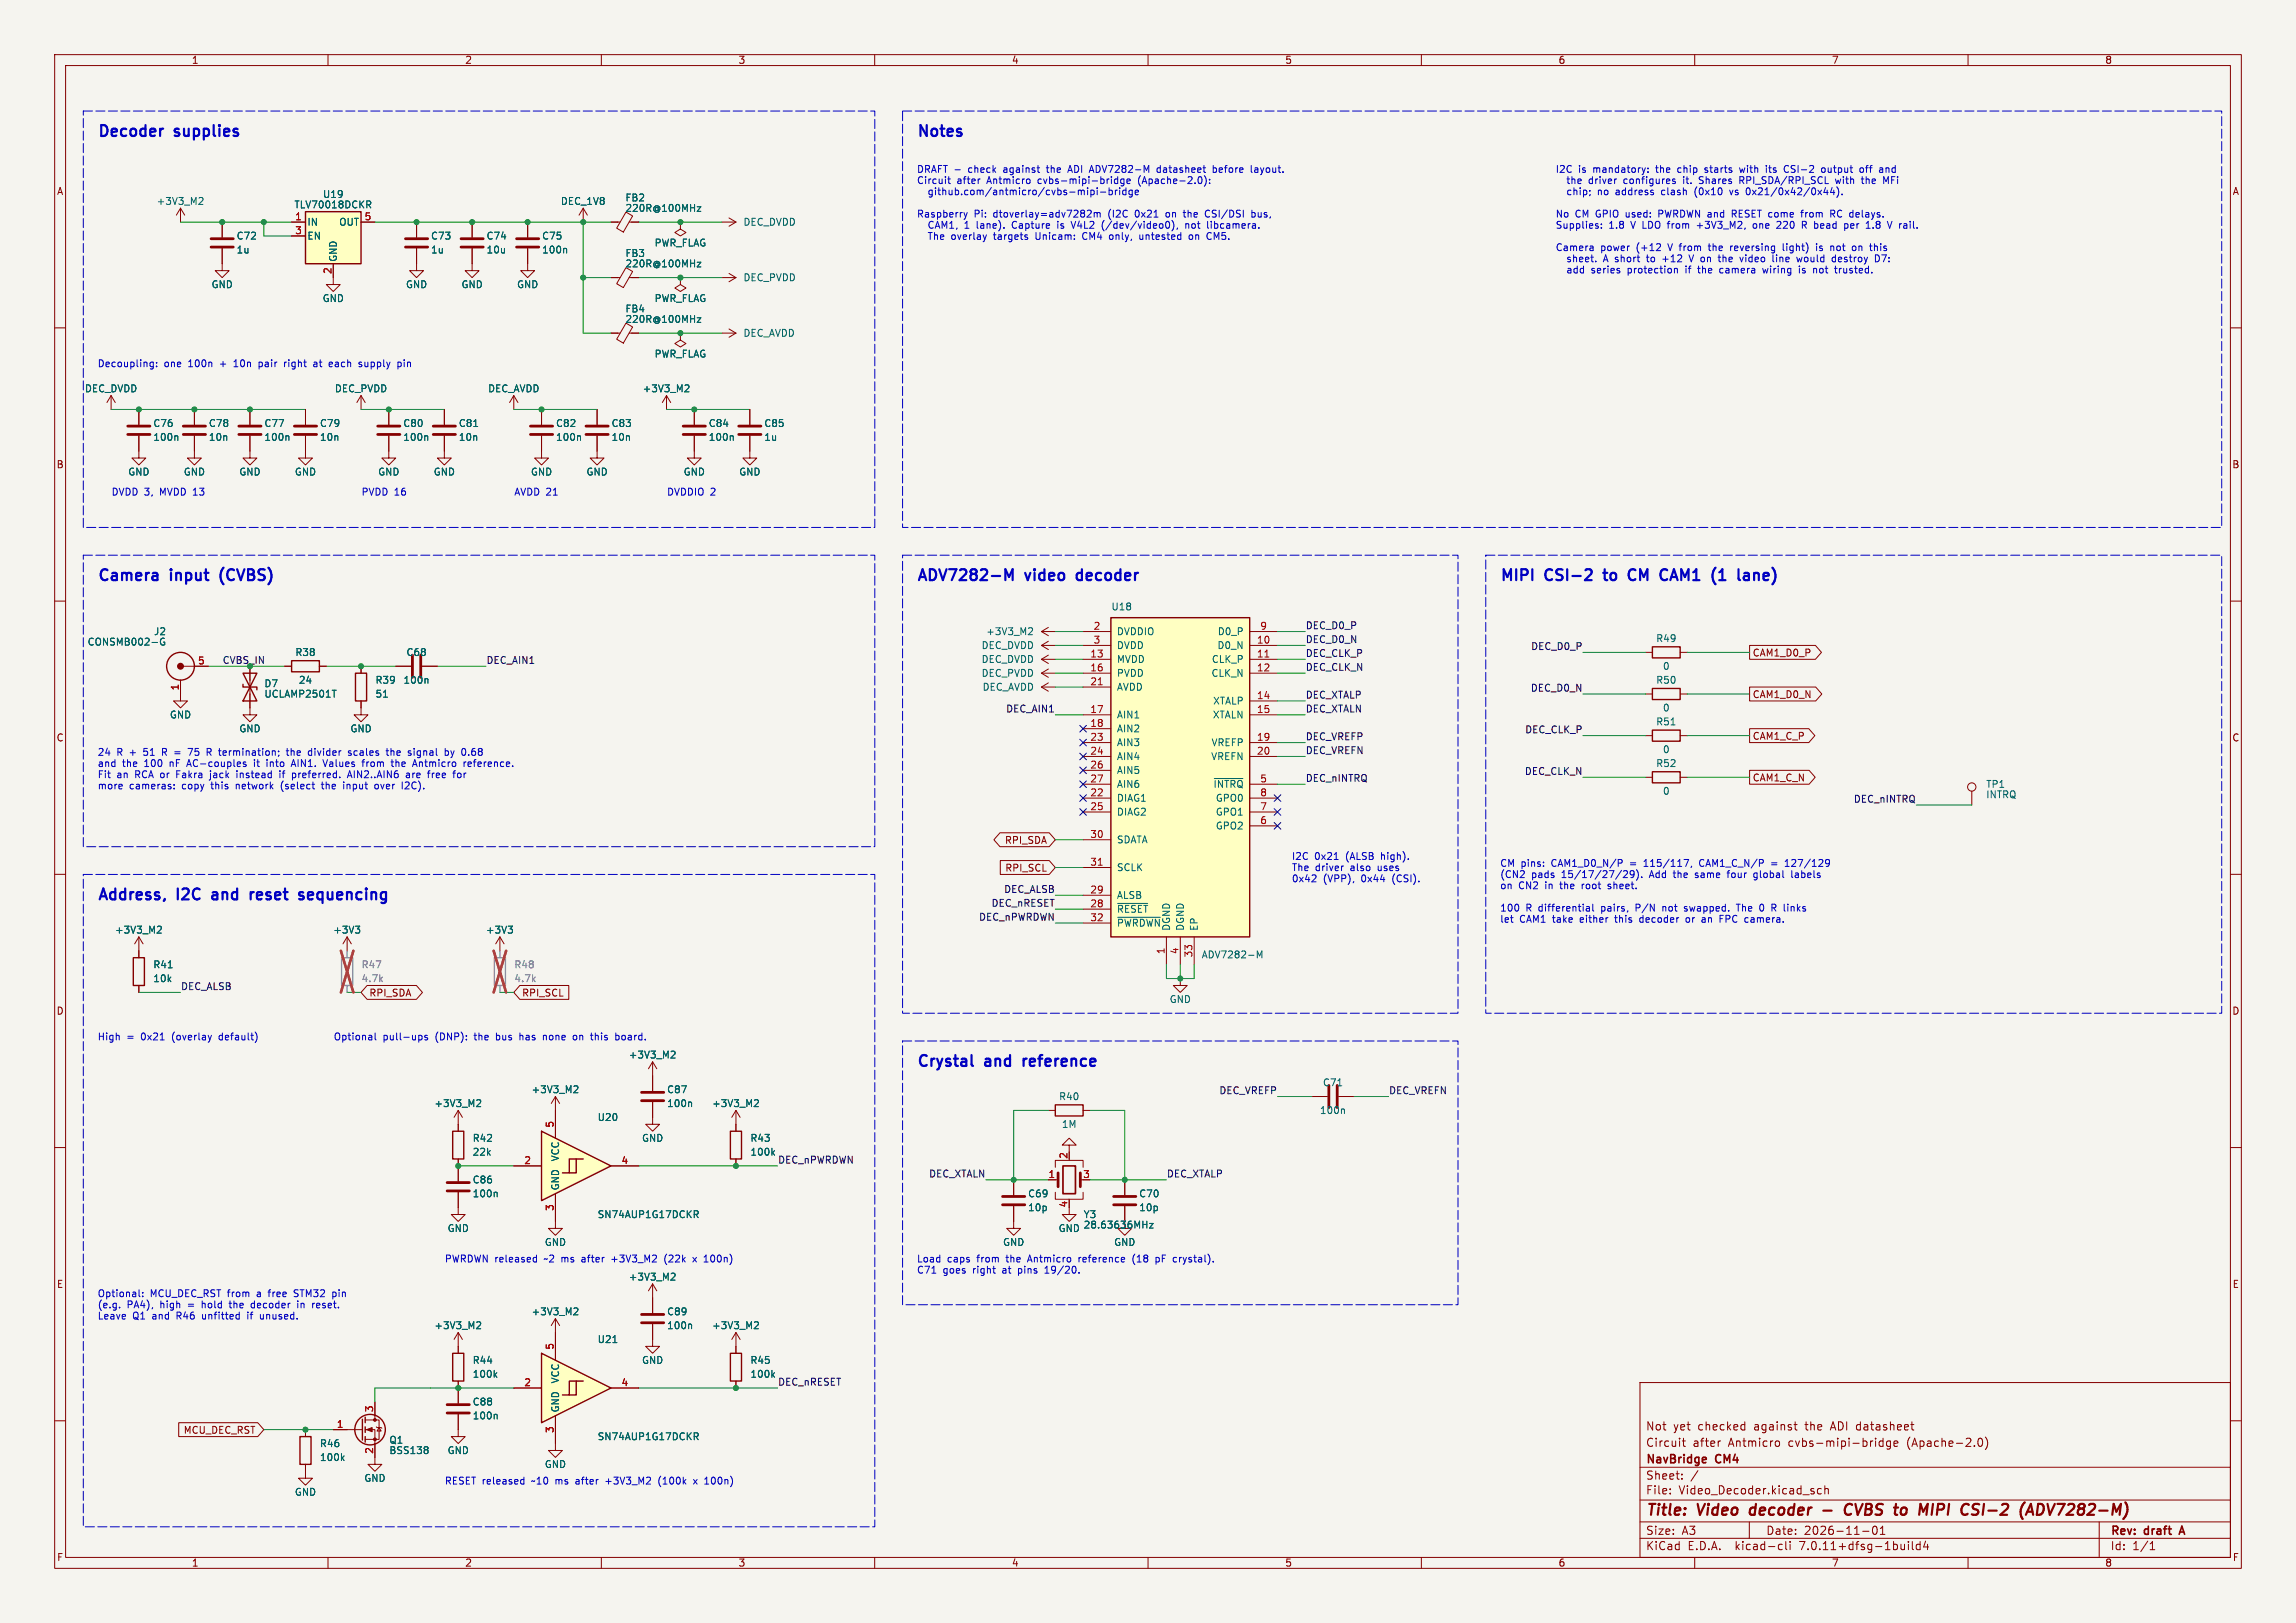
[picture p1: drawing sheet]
<svg xmlns="http://www.w3.org/2000/svg" width="420mm" height="297mm" viewBox="0 0 420 297" stroke-linecap="round" stroke-linejoin="round" font-family="sans-serif">
<defs><g id="words">
<g font-size="2.8" fill="#0000c2">
<text x="17.8" y="25.2">Decoder</text>
<text x="32.1" y="25.2">supplies</text>
<text x="167.6" y="25.2">Notes</text>
<text x="17.8" y="106.4">Camera</text>
<text x="31.3" y="106.4">input</text>
<text x="41.2" y="106.4">(CVBS)</text>
<text x="167.6" y="106.4">ADV7282-M</text>
<text x="187.8" y="106.4">video</text>
<text x="197.9" y="106.4">decoder</text>
<text x="274.3" y="106.4">MIPI</text>
<text x="282.8" y="106.4">CSI-2</text>
<text x="294.4" y="106.4">to</text>
<text x="299.7" y="106.4">CM</text>
<text x="306.3" y="106.4">CAM1</text>
<text x="316.5" y="106.4">(1</text>
<text x="322.1" y="106.4">lane)</text>
<text x="17.8" y="164.9">Address,</text>
<text x="32.6" y="164.9">I2C</text>
<text x="39.8" y="164.9">and</text>
<text x="47.5" y="164.9">reset</text>
<text x="57.3" y="164.9">sequencing</text>
<text x="167.6" y="195.3">Crystal</text>
<text x="180.3" y="195.3">and</text>
<text x="188.1" y="195.3">reference</text>
</g>
<g font-size="2.8" fill="#840000">
<text x="301" y="277.9">Title:</text>
<text x="310.6" y="277.9">Video</text>
<text x="321" y="277.9">decoder</text>
<text x="339.9" y="277.9">CVBS</text>
<text x="349.8" y="277.9">to</text>
<text x="355.1" y="277.9">MIPI</text>
<text x="363.6" y="277.9">CSI-2</text>
<text x="375.2" y="277.9">(ADV7282-M)</text>
</g>
<g font-size="2.1" fill="#840000">
<text x="301" y="262">Not</text>
<text x="306.1" y="262">yet</text>
<text x="310.7" y="262">checked</text>
<text x="321" y="262">against</text>
<text x="330.5" y="262">the</text>
<text x="335.3" y="262">ADI datasheet</text>
<text x="301" y="268.2">NavBridge</text>
<text x="301" y="265">Circuit</text>
<text x="309.6" y="265">after</text>
<text x="313.9" y="268.2">CM4</text>
<text x="316.2" y="265">Antmicro</text>
<text x="327.3" y="265">cvbs-mipi-bridge</text>
<text x="349.1" y="265">(Apache-2.0)</text>
<text x="301" y="273.7">File:</text>
<text x="301" y="271">Sheet:</text>
<text x="307.1" y="273.7">Video_Decoder.kicad_sch</text>
<text x="301" y="281.1">Size:</text>
<text x="307.6" y="281.1">A3</text>
<text x="323" y="281.1">Date:</text>
<text x="330" y="281.1">2026-11-01</text>
<text x="386" y="281.3">Rev:</text>
<text x="392.4" y="281.3">draft</text>
<text x="399.5" y="281.3">A</text>
<text x="301" y="283.9">KiCad</text>
<text x="308.7" y="283.9">E.D.A.</text>
<text x="317.6" y="283.9">kicad-cli</text>
<text x="329.5" y="283.9">7.0.11+dfsg-1build4</text>
<text x="386" y="283.9">Id:</text>
<text x="390.1" y="283.9">1/1</text>
</g>
<g font-size="1.8" fill="#840000">
<text x="35" y="11.9">1</text>
<text x="85" y="11.9">2</text>
<text x="135" y="11.9">3</text>
<text x="185" y="11.9">4</text>
<text x="235" y="11.9">5</text>
<text x="285" y="11.9">6</text>
<text x="335" y="11.9">7</text>
<text x="385" y="11.9">8</text>
<text x="10.3" y="35.9">A</text>
<text x="408.3" y="35.9">A</text>
<text x="10.3" y="85.9">B</text>
<text x="408.2" y="85.9">B</text>
<text x="320.5" y="120.3">CAM1_D0_P</text>
<text x="320.5" y="128">CAM1_D0_N</text>
<text x="10.3" y="135.9">C</text>
<text x="320.5" y="135.6">CAM1_C_P</text>
<text x="408.2" y="135.9">C</text>
<text x="320.5" y="143.2">CAM1_C_N</text>
<text x="183.7" y="154.6">RPI_SDA</text>
<text x="183.8" y="159.7">RPI_SCL</text>
<text x="10.3" y="185.9">D</text>
<text x="67.5" y="182.6">RPI_SDA</text>
<text x="95.4" y="182.6">RPI_SCL</text>
<text x="408.2" y="185.9">D</text>
<text x="10.3" y="235.9">E</text>
<text x="408.3" y="235.9">E</text>
<text x="33.5" y="262.6">MCU_DEC_RST</text>
<text x="10.3" y="285.9">F</text>
<text x="35" y="286.9">1</text>
<text x="85" y="286.9">2</text>
<text x="135" y="286.9">3</text>
<text x="185" y="286.9">4</text>
<text x="235" y="286.9">5</text>
<text x="285" y="286.9">6</text>
<text x="335" y="286.9">7</text>
<text x="385" y="286.9">8</text>
<text x="408.3" y="285.9">F</text>
</g>
<g font-size="1.8" fill="#0000c2">
<text x="167.6" y="32">DRAFT -</text>
<text x="167.6" y="34">Circuit</text>
<text x="175" y="34">after</text>
<text x="177.2" y="32">check</text>
<text x="180.7" y="34">Antmicro</text>
<text x="183.9" y="32">against</text>
<text x="190.1" y="34">cvbs-mipi-bridge</text>
<text x="192" y="32">the</text>
<text x="196.1" y="32">ADI ADV7282-M</text>
<text x="208.7" y="34">(Apache-2.0):</text>
<text x="212.7" y="32">datasheet</text>
<text x="223.1" y="32">before</text>
<text x="230.3" y="32">layout.</text>
<text x="284.5" y="32">I2C</text>
<text x="286.8" y="34">the</text>
<text x="288.7" y="32">is</text>
<text x="291" y="34">driver</text>
<text x="291.5" y="32">mandatory:</text>
<text x="297.5" y="34">configures</text>
<text x="303.2" y="32">the</text>
<text x="307.4" y="32">chip</text>
<text x="308.6" y="34">it.</text>
<text x="311.7" y="34">Shares</text>
<text x="312.5" y="32">starts</text>
<text x="319.1" y="32">with</text>
<text x="319.3" y="34">RPI_SDA/RPI_SCL</text>
<text x="324.1" y="32">its</text>
<text x="327.7" y="32">CSI-2</text>
<text x="334.7" y="32">output</text>
<text x="337.1" y="34">with</text>
<text x="341.9" y="32">off</text>
<text x="342.1" y="34">the</text>
<text x="345.7" y="32">and</text>
<text x="346.2" y="34">MFi</text>
<text x="167.6" y="40.1">Raspberry</text>
<text x="170" y="36">github.com/antmicro/cvbs-mipi-bridge</text>
<text x="178.2" y="40.1">Pi:</text>
<text x="181.8" y="40.1">dtoverlay=adv7282m</text>
<text x="203" y="40.1">(I2C</text>
<text x="208.1" y="40.1">0x21</text>
<text x="214" y="40.1">on</text>
<text x="217.4" y="40.1">the</text>
<text x="221.6" y="40.1">CSI/DSI</text>
<text x="230.2" y="40.1">bus,</text>
<text x="284.5" y="40.1">No</text>
<text x="286.8" y="36">chip;</text>
<text x="288.1" y="40.1">CM GPIO used:</text>
<text x="292.6" y="36">no</text>
<text x="296.1" y="36">address</text>
<text x="303.9" y="40.1">PWRDWN and</text>
<text x="304.6" y="36">clash</text>
<text x="310.9" y="36">(0x10</text>
<text x="317.5" y="36">vs</text>
<text x="317.7" y="40.1">RESET come</text>
<text x="320.7" y="36">0x21/0x42/0x44).</text>
<text x="330.8" y="40.1">from</text>
<text x="336.3" y="40.1">RC delays.</text>
<text x="170" y="42.2">CAM1,</text>
<text x="170" y="44.2">The</text>
<text x="174.4" y="44.2">overlay</text>
<text x="176.8" y="42.2">1</text>
<text x="179.2" y="42.2">lane).</text>
<text x="182.3" y="44.2">targets</text>
<text x="185.8" y="42.2">Capture</text>
<text x="190.1" y="44.2">Unicam:</text>
<text x="194.3" y="42.2">is</text>
<text x="197.1" y="42.2">V4L2</text>
<text x="198.9" y="44.2">CM4</text>
<text x="202.8" y="42.2">(/dev/video0),</text>
<text x="204" y="44.2">only,</text>
<text x="209.7" y="44.2">untested</text>
<text x="218.3" y="42.2">not</text>
<text x="219" y="44.2">on</text>
<text x="222.5" y="44.2">CM5.</text>
<text x="222.5" y="42.2">libcamera.</text>
<text x="284.5" y="42.2">Supplies:</text>
<text x="284.5" y="46.3">Camera</text>
<text x="292.8" y="46.3">power</text>
<text x="294.3" y="42.2">1.8</text>
<text x="298.5" y="42.2">V LDO from</text>
<text x="299.5" y="46.3">(+12</text>
<text x="305.5" y="46.3">V from</text>
<text x="311.1" y="42.2">+3V3_M2,</text>
<text x="313.3" y="46.3">the</text>
<text x="317.4" y="46.3">reversing</text>
<text x="321.6" y="42.2">one</text>
<text x="326.1" y="42.2">220</text>
<text x="327.2" y="46.3">light)</text>
<text x="330.9" y="42.2">R bead</text>
<text x="333.5" y="46.3">is</text>
<text x="336.3" y="46.3">not</text>
<text x="339.1" y="42.2">per</text>
<text x="340.5" y="46.3">on</text>
<text x="343.3" y="42.2">1.8</text>
<text x="344" y="46.3">this</text>
<text x="347.5" y="42.2">V rail.</text>
<text x="286.8" y="48.3">sheet.</text>
<text x="286.8" y="50.4">add</text>
<text x="291.4" y="50.4">series</text>
<text x="293.7" y="48.3">A short</text>
<text x="298.2" y="50.4">protection</text>
<text x="301.9" y="48.3">to</text>
<text x="305" y="48.3">+12</text>
<text x="309" y="50.4">if</text>
<text x="310.2" y="48.3">V on</text>
<text x="311.5" y="50.4">the</text>
<text x="315.7" y="50.4">camera</text>
<text x="315.9" y="48.3">the</text>
<text x="320" y="48.3">video</text>
<text x="323.8" y="50.4">wiring</text>
<text x="326.1" y="48.3">line</text>
<text x="330.6" y="50.4">is</text>
<text x="330.8" y="48.3">would</text>
<text x="333.4" y="50.4">not</text>
<text x="337.4" y="48.3">destroy</text>
<text x="337.6" y="50.4">trusted.</text>
<text x="345.5" y="48.3">D7:</text>
<text x="17.8" y="67.5">Decoupling:</text>
<text x="30" y="67.5">one</text>
<text x="34.6" y="67.5">100n</text>
<text x="40.5" y="67.5">+</text>
<text x="43.3" y="67.5">10n</text>
<text x="48" y="67.5">pair</text>
<text x="52.9" y="67.5">right</text>
<text x="58.5" y="67.5">at</text>
<text x="61.5" y="67.5">each</text>
<text x="67.1" y="67.5">supply</text>
<text x="74.4" y="67.5">pin</text>
<text x="20.3" y="91">DVDD 3,</text>
<text x="29.4" y="91">MVDD 13</text>
<text x="66" y="91">PVDD 16</text>
<text x="94" y="91">AVDD 21</text>
<text x="121.9" y="91">DVDDIO 2</text>
<text x="17.8" y="138.6">24</text>
<text x="17.8" y="140.7">and</text>
<text x="17.8" y="142.7">Fit</text>
<text x="21.4" y="138.6">R +</text>
<text x="21.4" y="142.7">an</text>
<text x="22.4" y="140.7">the</text>
<text x="24.8" y="142.7">RCA or</text>
<text x="26.5" y="140.7">100</text>
<text x="26.6" y="138.6">51</text>
<text x="30.1" y="138.6">R =</text>
<text x="31.3" y="140.7">nF</text>
<text x="32.7" y="142.7">Fakra</text>
<text x="34.7" y="140.7">AC-couples</text>
<text x="35.3" y="138.6">75</text>
<text x="38.9" y="138.6">R termination;</text>
<text x="39.1" y="142.7">jack</text>
<text x="44.2" y="142.7">instead</text>
<text x="47.2" y="140.7">it</text>
<text x="49.7" y="140.7">into</text>
<text x="54" y="138.6">the</text>
<text x="54.5" y="140.7">AIN1.</text>
<text x="54.7" y="142.7">preferred.</text>
<text x="58.1" y="138.6">divider</text>
<text x="60.5" y="140.7">Values</text>
<text x="65.1" y="142.7">AIN2..AIN6</text>
<text x="65.6" y="138.6">scales</text>
<text x="67.8" y="140.7">from</text>
<text x="72.8" y="138.6">the</text>
<text x="73.3" y="140.7">the</text>
<text x="76" y="142.7">are</text>
<text x="77" y="138.6">signal</text>
<text x="77.5" y="140.7">Antmicro</text>
<text x="80.2" y="142.7">free</text>
<text x="83.9" y="138.6">by</text>
<text x="85" y="142.7">for</text>
<text x="86.9" y="140.7">reference.</text>
<text x="87.2" y="138.6">0.68</text>
<text x="17.8" y="144.8">more</text>
<text x="23.7" y="144.8">cameras:</text>
<text x="33.4" y="144.8">copy</text>
<text x="39" y="144.8">this</text>
<text x="43.6" y="144.8">network</text>
<text x="52.1" y="144.8">(select</text>
<text x="59.8" y="144.8">the</text>
<text x="63.9" y="144.8">input</text>
<text x="69.8" y="144.8">over</text>
<text x="75" y="144.8">I2C).</text>
<text x="236.2" y="157.7">I2C</text>
<text x="236.2" y="159.7">The</text>
<text x="236.2" y="161.8">0x42</text>
<text x="240.5" y="157.7">0x21</text>
<text x="240.6" y="159.7">driver</text>
<text x="242" y="161.8">(VPP),</text>
<text x="246.3" y="157.7">(ALSB</text>
<text x="247.1" y="159.7">also</text>
<text x="249.1" y="161.8">0x44</text>
<text x="252.3" y="159.7">uses</text>
<text x="252.9" y="157.7">high).</text>
<text x="255" y="161.8">(CSI).</text>
<text x="274.3" y="159">CM pins:</text>
<text x="274.3" y="161">(CN2</text>
<text x="280.1" y="161">pads</text>
<text x="283.9" y="159">CAM1_D0_N/P</text>
<text x="285.8" y="161">15/17/27/29).</text>
<text x="298.5" y="159">=</text>
<text x="301.2" y="159">115/117,</text>
<text x="302.1" y="161">Add</text>
<text x="306.6" y="161">the</text>
<text x="310.8" y="161">same</text>
<text x="311.6" y="159">CAM1_C_N/P</text>
<text x="316.9" y="161">four</text>
<text x="321.9" y="161">global</text>
<text x="327.6" y="159">127/129</text>
<text x="329" y="161">labels</text>
<text x="274.3" y="163">on</text>
<text x="274.3" y="167.1">100</text>
<text x="277.8" y="163">CN2</text>
<text x="279.1" y="167.1">R differential</text>
<text x="282.8" y="163">in</text>
<text x="285.7" y="163">the</text>
<text x="289.8" y="163">root</text>
<text x="293.2" y="167.1">pairs,</text>
<text x="294.8" y="163">sheet.</text>
<text x="299.7" y="167.1">P/N</text>
<text x="304.8" y="167.1">not</text>
<text x="309" y="167.1">swapped.</text>
<text x="318.8" y="167.1">The</text>
<text x="323.2" y="167.1">0</text>
<text x="325.6" y="167.1">R links</text>
<text x="274.3" y="169.2">let</text>
<text x="278" y="169.2">CAM1</text>
<text x="284.2" y="169.2">take</text>
<text x="289.3" y="169.2">either</text>
<text x="295.9" y="169.2">this</text>
<text x="300.6" y="169.2">decoder</text>
<text x="309.3" y="169.2">or</text>
<text x="312.4" y="169.2">an</text>
<text x="315.9" y="169.2">FPC</text>
<text x="320.7" y="169.2">camera.</text>
<text x="17.8" y="190.7">High</text>
<text x="23.2" y="190.7">=</text>
<text x="25.9" y="190.7">0x21</text>
<text x="31.8" y="190.7">(overlay</text>
<text x="40.5" y="190.7">default)</text>
<text x="61" y="190.7">Optional</text>
<text x="70.1" y="190.7">pull-ups</text>
<text x="79.8" y="190.7">(DNP):</text>
<text x="87.1" y="190.7">the</text>
<text x="91.2" y="190.7">bus</text>
<text x="95.7" y="190.7">has</text>
<text x="100.2" y="190.7">none</text>
<text x="105.9" y="190.7">on</text>
<text x="109.4" y="190.7">this</text>
<text x="114.1" y="190.7">board.</text>
<text x="81.3" y="231.3">PWRDWN released</text>
<text x="99.7" y="231.3">~2</text>
<text x="103" y="231.3">ms</text>
<text x="106.9" y="231.3">after</text>
<text x="112.5" y="231.3">+3V3_M2</text>
<text x="122.4" y="231.3">(22k</text>
<text x="127.9" y="231.3">x</text>
<text x="130.1" y="231.3">100n)</text>
<text x="167.6" y="231.3">Load</text>
<text x="167.6" y="233.4">C71</text>
<text x="172.5" y="233.4">goes</text>
<text x="173.3" y="231.3">caps</text>
<text x="178.1" y="233.4">right</text>
<text x="178.9" y="231.3">from</text>
<text x="183.7" y="233.4">at</text>
<text x="184.4" y="231.3">the</text>
<text x="186.7" y="233.4">pins</text>
<text x="188.5" y="231.3">Antmicro</text>
<text x="191.8" y="233.4">19/20.</text>
<text x="198" y="231.3">reference</text>
<text x="208" y="231.3">(18</text>
<text x="212.5" y="231.3">pF</text>
<text x="215.9" y="231.3">crystal).</text>
<text x="17.8" y="237.7">Optional:</text>
<text x="17.8" y="239.7">(e.g.</text>
<text x="23.2" y="239.7">PA4),</text>
<text x="27.5" y="237.7">MCU_DEC_RST from</text>
<text x="29.4" y="239.7">high</text>
<text x="34.7" y="239.7">=</text>
<text x="37.4" y="239.7">hold</text>
<text x="42.7" y="239.7">the</text>
<text x="46.8" y="239.7">decoder</text>
<text x="47.3" y="237.7">a</text>
<text x="49.6" y="237.7">free</text>
<text x="54.5" y="237.7">STM32</text>
<text x="55.5" y="239.7">in</text>
<text x="58.4" y="239.7">reset.</text>
<text x="61.7" y="237.7">pin</text>
<text x="17.8" y="241.8">Leave</text>
<text x="24.3" y="241.8">Q1</text>
<text x="28" y="241.8">and</text>
<text x="32.6" y="241.8">R46</text>
<text x="37.5" y="241.8">unfitted</text>
<text x="45.9" y="241.8">if</text>
<text x="48.5" y="241.8">unused.</text>
<text x="81.3" y="272">RESET released</text>
<text x="97.4" y="272">~10</text>
<text x="101.9" y="272">ms</text>
<text x="105.8" y="272">after</text>
<text x="111.4" y="272">+3V3_M2</text>
<text x="121.3" y="272">(100k</text>
<text x="128" y="272">x</text>
<text x="130.2" y="272">100n)</text>
</g>
<g font-size="1.8" fill="#006464">
<text x="28.6" y="37.7">+3V3_M2</text>
<text x="53.8" y="38.3">TLV70018DCKR</text>
<text x="56.1" y="41.5">IN</text>
<text x="59" y="36.4">U19</text>
<text x="62" y="41.5">OUT</text>
<text x="102.5" y="37.7">DEC_1V8</text>
<text x="114.3" y="37.1">FB2</text>
<text x="114.3" y="39">220R@100MHz</text>
<text x="135.9" y="41.5">DEC_DVDD</text>
<text x="43.2" y="46.6">1u</text>
<text x="43.2" y="44">C72</text>
<text x="56.1" y="44">EN</text>
<text x="78.7" y="46.6">1u</text>
<text x="78.7" y="44">C73</text>
<text x="88.9" y="44">C74</text>
<text x="88.9" y="46.6">10u</text>
<text x="99.1" y="46.6">100n</text>
<text x="99.1" y="44">C75</text>
<text x="114.3" y="47.2">FB3</text>
<text x="119.6" y="45.3">PWR_FLAG</text>
<text x="38.6" y="52.9">GND</text>
<text x="61.8" y="48" transform="rotate(-90 61.8 48)">GND</text>
<text x="74.2" y="52.9">GND</text>
<text x="84.3" y="52.9">GND</text>
<text x="94.5" y="52.9">GND</text>
<text x="114.3" y="49.1">220R@100MHz</text>
<text x="135.9" y="51.7">DEC_PVDD</text>
<text x="58.9" y="55.5">GND</text>
<text x="114.3" y="57.4">FB4</text>
<text x="114.3" y="59.3">220R@100MHz</text>
<text x="119.6" y="55.5">PWR_FLAG</text>
<text x="119.6" y="65.6">PWR_FLAG</text>
<text x="135.9" y="61.8">DEC_AVDD</text>
<text x="15.4" y="72">DEC_DVDD</text>
<text x="61.2" y="72">DEC_PVDD</text>
<text x="89.2" y="72">DEC_AVDD</text>
<text x="117.5" y="72">+3V3_M2</text>
<text x="27.9" y="80.9">100n</text>
<text x="27.9" y="78.3">C76</text>
<text x="38.1" y="78.3">C78</text>
<text x="38.1" y="80.9">10n</text>
<text x="48.3" y="80.9">100n</text>
<text x="48.3" y="78.3">C77</text>
<text x="58.4" y="78.3">C79</text>
<text x="58.4" y="80.9">10n</text>
<text x="73.7" y="80.9">100n</text>
<text x="73.7" y="78.3">C80</text>
<text x="83.8" y="78.3">C81</text>
<text x="83.8" y="80.9">10n</text>
<text x="101.6" y="80.9">100n</text>
<text x="101.6" y="78.3">C82</text>
<text x="111.8" y="78.3">C83</text>
<text x="111.8" y="80.9">10n</text>
<text x="129.5" y="80.9">100n</text>
<text x="129.5" y="78.3">C84</text>
<text x="139.7" y="80.9">1u</text>
<text x="139.7" y="78.3">C85</text>
<text x="23.4" y="87.2">GND</text>
<text x="33.5" y="87.2">GND</text>
<text x="43.7" y="87.2">GND</text>
<text x="53.8" y="87.2">GND</text>
<text x="69.1" y="87.2">GND</text>
<text x="79.2" y="87.2">GND</text>
<text x="97" y="87.2">GND</text>
<text x="107.2" y="87.2">GND</text>
<text x="125" y="87.2">GND</text>
<text x="135.1" y="87.2">GND</text>
<text x="203.2" y="111.9">U18</text>
<text x="15.9" y="118.3">CONSMB002-G</text>
<text x="28.1" y="116.4">J2</text>
<text x="179.5" y="119">DEC_DVDD</text>
<text x="180.3" y="116.4">+3V3_M2</text>
<text x="204.2" y="116.4">DVDDIO</text>
<text x="204.2" y="119">DVDD</text>
<text x="222.6" y="119">D0_N</text>
<text x="222.7" y="116.4">D0_P</text>
<text x="302.9" y="117.7">R49</text>
<text x="48.3" y="126">D7</text>
<text x="53.9" y="120.2">R38</text>
<text x="54.6" y="125.3">24</text>
<text x="68.6" y="125.3">R39</text>
<text x="73.7" y="125.3">100n</text>
<text x="74.3" y="120.2">C68</text>
<text x="179.5" y="124.1">DEC_PVDD</text>
<text x="179.5" y="121.5">DEC_DVDD</text>
<text x="204.2" y="121.5">MVDD</text>
<text x="204.2" y="124.1">PVDD</text>
<text x="221.5" y="124.1">CLK_N</text>
<text x="221.6" y="121.5">CLK_P</text>
<text x="302.9" y="125.3">R50</text>
<text x="304.1" y="122.8">0</text>
<text x="31" y="131.7">GND</text>
<text x="48.3" y="127.9">UCLAMP2501T</text>
<text x="68.6" y="127.9">51</text>
<text x="179.6" y="126.6">DEC_AVDD</text>
<text x="204.2" y="131.7">AIN1</text>
<text x="204.2" y="126.6">AVDD</text>
<text x="221.8" y="131.7">XTALN</text>
<text x="221.8" y="129.1">XTALP</text>
<text x="304.1" y="130.4">0</text>
<text x="43.7" y="134.2">GND</text>
<text x="64" y="134.2">GND</text>
<text x="204.2" y="134.2">AIN2</text>
<text x="204.2" y="136.8">AIN3</text>
<text x="221.5" y="136.8">VREFP</text>
<text x="302.9" y="132.9">R51</text>
<text x="204.2" y="139.3">AIN4</text>
<text x="204.2" y="141.8">AIN5</text>
<text x="221.5" y="139.3">VREFN</text>
<text x="302.9" y="140.6">R52</text>
<text x="304.1" y="138">0</text>
<text x="204.2" y="146.9">DIAG1</text>
<text x="204.2" y="149.5">DIAG2</text>
<text x="204.2" y="144.4">AIN6</text>
<text x="221.9" y="144.4">~{INTRQ}</text>
<text x="222.3" y="149.5">GPO1</text>
<text x="222.3" y="146.9">GPO0</text>
<text x="304.1" y="145.6">0</text>
<text x="363.2" y="144.4">TP1</text>
<text x="363.2" y="146.3">INTRQ</text>
<text x="204.2" y="154.5">SDATA</text>
<text x="222.3" y="152">GPO2</text>
<text x="204.2" y="159.6">SCLK</text>
<text x="204.2" y="167.2">~{RESET}</text>
<text x="204.2" y="164.7">ALSB</text>
<text x="20.9" y="171">+3V3_M2</text>
<text x="60.9" y="171">+3V3</text>
<text x="88.8" y="171">+3V3</text>
<text x="204.2" y="169.8">~{PWRDWN}</text>
<text x="214.2" y="170.4" transform="rotate(-90 214.2 170.4)">DGND</text>
<text x="216.8" y="170.4" transform="rotate(-90 216.8 170.4)">DGND</text>
<text x="219.3" y="170.4" transform="rotate(-90 219.3 170.4)">EP</text>
<text x="27.9" y="179.9">10k</text>
<text x="27.9" y="177.4">R41</text>
<text x="219.7" y="175.6">ADV7282-M</text>
<text x="213.9" y="183.7">GND</text>
<text x="114.9" y="193.9">+3V3_M2</text>
<text x="79.4" y="202.8">+3V3_M2</text>
<text x="97.1" y="200.3">+3V3_M2</text>
<text x="121.9" y="202.8">100n</text>
<text x="121.9" y="200.3">C87</text>
<text x="130.2" y="202.8">+3V3_M2</text>
<text x="193.6" y="201.5">R40</text>
<text x="241.9" y="199">C71</text>
<text x="86.4" y="209.1">R42</text>
<text x="109.2" y="205.3">U20</text>
<text x="117.3" y="209.1">GND</text>
<text x="137.2" y="209.1">R43</text>
<text x="194.1" y="206.6">1M</text>
<text x="241.3" y="204.1">100n</text>
<text x="86.4" y="211.7">22k</text>
<text x="102.5" y="212.6" transform="rotate(-90 102.5 212.6)">VCC</text>
<text x="137.2" y="211.7">100k</text>
<text x="86.4" y="219.3">100n</text>
<text x="86.4" y="216.8">C86</text>
<text x="102.5" y="217.9" transform="rotate(-90 102.5 217.9)">GND</text>
<text x="188" y="219.3">C69</text>
<text x="188" y="221.8">10p</text>
<text x="208.3" y="219.3">C70</text>
<text x="208.3" y="221.8">10p</text>
<text x="81.8" y="225.7">GND</text>
<text x="109.2" y="223.1">SN74AUP1G17DCKR</text>
<text x="193.5" y="225.7">GND</text>
<text x="198.1" y="223.1">Y3</text>
<text x="198.1" y="225">28.63636MHz</text>
<text x="99.6" y="228.2">GND</text>
<text x="183.4" y="228.2">GND</text>
<text x="203.7" y="228.2">GND</text>
<text x="114.9" y="234.5">+3V3_M2</text>
<text x="79.4" y="243.4">+3V3_M2</text>
<text x="97.1" y="240.9">+3V3_M2</text>
<text x="109.2" y="246">U21</text>
<text x="121.9" y="243.4">100n</text>
<text x="121.9" y="240.9">C89</text>
<text x="130.2" y="243.4">+3V3_M2</text>
<text x="86.4" y="249.8">R44</text>
<text x="117.3" y="249.8">GND</text>
<text x="137.2" y="249.8">R45</text>
<text x="86.4" y="252.3">100k</text>
<text x="86.4" y="257.4">C88</text>
<text x="102.5" y="253.3" transform="rotate(-90 102.5 253.3)">VCC</text>
<text x="137.2" y="252.3">100k</text>
<text x="86.4" y="259.9">100n</text>
<text x="102.5" y="258.6" transform="rotate(-90 102.5 258.6)">GND</text>
<text x="109.2" y="263.8">SN74AUP1G17DCKR</text>
<text x="58.4" y="265">R46</text>
<text x="58.4" y="267.6">100k</text>
<text x="71.1" y="266.3">BSS138</text>
<text x="71.1" y="264.4">Q1</text>
<text x="81.8" y="266.3">GND</text>
<text x="99.6" y="268.8">GND</text>
<text x="53.8" y="273.9">GND</text>
<text x="66.5" y="271.4">GND</text>
</g>
<g font-size="1.8" fill="#a90000">
<text x="53.9" y="40.4">1</text>
<text x="66.6" y="40.4">5</text>
<text x="53.9" y="42.9">3</text>
<text x="60.7" y="50.2" transform="rotate(-90 60.7 50.2)">2</text>
<text x="200" y="115.3">2</text>
<text x="200" y="117.9">3</text>
<text x="229.8" y="117.9">10</text>
<text x="230.4" y="115.3">9</text>
<text x="36.1" y="121.7">5</text>
<text x="199.3" y="120.4">13</text>
<text x="199.3" y="122.9">16</text>
<text x="199.3" y="125.5">21</text>
<text x="229.8" y="120.4">11</text>
<text x="229.8" y="122.9">12</text>
<text x="32.8" y="126.4" transform="rotate(-90 32.8 126.4)">1</text>
<text x="199.3" y="130.6">17</text>
<text x="229.8" y="128">14</text>
<text x="229.8" y="130.6">15</text>
<text x="199.3" y="133.1">18</text>
<text x="199.3" y="135.6">23</text>
<text x="229.8" y="135.6">19</text>
<text x="199.3" y="138.2">24</text>
<text x="199.3" y="140.7">26</text>
<text x="199.3" y="143.3">27</text>
<text x="229.8" y="138.2">20</text>
<text x="230.4" y="143.3">5</text>
<text x="199.3" y="145.8">22</text>
<text x="199.3" y="148.3">25</text>
<text x="230.4" y="148.3">7</text>
<text x="230.4" y="145.8">8</text>
<text x="199.3" y="153.4">30</text>
<text x="230.4" y="150.9">6</text>
<text x="199.3" y="158.5">31</text>
<text x="199.3" y="166.1">28</text>
<text x="199.3" y="163.6">29</text>
<text x="199.3" y="168.7">32</text>
<text x="213.1" y="174.7" transform="rotate(-90 213.1 174.7)">1</text>
<text x="215.6" y="174.7" transform="rotate(-90 215.6 174.7)">4</text>
<text x="218.2" y="175.3" transform="rotate(-90 218.2 175.3)">33</text>
<text x="101.3" y="206.4" transform="rotate(-90 101.3 206.4)">5</text>
<text x="95.8" y="213.1">2</text>
<text x="113.6" y="213.1">4</text>
<text x="191.7" y="215.6">1</text>
<text x="195.3" y="212.2" transform="rotate(-90 195.3 212.2)">2</text>
<text x="198" y="215.6">3</text>
<text x="101.3" y="221.7" transform="rotate(-90 101.3 221.7)">3</text>
<text x="195.3" y="221.1" transform="rotate(-90 195.3 221.1)">4</text>
<text x="101.3" y="247.1" transform="rotate(-90 101.3 247.1)">5</text>
<text x="95.8" y="253.7">2</text>
<text x="113.6" y="253.7">4</text>
<text x="61.5" y="261.4">1</text>
<text x="68.3" y="258.5" transform="rotate(-90 68.3 258.5)">3</text>
<text x="101.3" y="262.3" transform="rotate(-90 101.3 262.3)">3</text>
<text x="68.3" y="266.1" transform="rotate(-90 68.3 266.1)">2</text>
</g>
<g font-size="1.8" fill="#0f0f0f">
<text x="238.8" y="117.8">DEC_D0_N</text>
<text x="238.8" y="115.2">DEC_D0_P</text>
<text x="280" y="119">DEC_D0_P</text>
<text x="88.9" y="121.6">DEC_AIN1</text>
<text x="238.8" y="122.8">DEC_CLK_N</text>
<text x="238.8" y="120.3">DEC_CLK_P</text>
<text x="183.9" y="130.5">DEC_AIN1</text>
<text x="238.8" y="130.5">DEC_XTALN</text>
<text x="238.8" y="127.9">DEC_XTALP</text>
<text x="279.9" y="126.7">DEC_D0_N</text>
<text x="238.8" y="135.5">DEC_VREFP</text>
<text x="278.9" y="134.3">DEC_CLK_P</text>
<text x="238.8" y="143.2">DEC_nINTRQ</text>
<text x="238.8" y="138.1">DEC_VREFN</text>
<text x="278.8" y="141.9">DEC_CLK_N</text>
<text x="339" y="147">DEC_nINTRQ</text>
<text x="181.3" y="166">DEC_nRESET</text>
<text x="183.6" y="163.5">DEC_ALSB</text>
<text x="179" y="168.6">DEC_nPWRDWN</text>
<text x="33" y="181.3">DEC_ALSB</text>
<text x="223" y="200.3">DEC_VREFP</text>
<text x="254" y="200.3">DEC_VREFN</text>
<text x="142.2" y="213">DEC_nPWRDWN</text>
<text x="169.9" y="215.6">DEC_XTALN</text>
<text x="213.4" y="215.6">DEC_XTALP</text>
<text x="142.2" y="253.7">DEC_nRESET</text>
</g>
<text font-size="1.8" fill="#009600" x="40.6" y="121.6">CVBS_IN</text>
<g font-size="1.8" fill="#939391">
<text x="66" y="179.9">4.7k</text>
<text x="66" y="177.4">R47</text>
<text x="94" y="179.9">4.7k</text>
<text x="94" y="177.4">R48</text>
</g>
</g></defs>
<path d="M0 0h420v297h-420z" fill="#f5f4ef" stroke="#f5f4ef" stroke-width=".18"/>
<g fill="none" stroke="#840000" stroke-width=".18">
<path d="M10 10h400v277h-400zM12 12h396v273h-396zM60 10v2M110 10v2M160 10v2M210 10v2M260 10v2M310 10v2M360 10v2M10 60h2M40.6 45.5v4h1.3l-1.3 1.3-1.2-1.3h1.2M40.6 40.6v2.8"/>
<path d="M408 60h2M25.4 79.8v4h1.3l-1.3 1.3-1.3-1.3h1.3M25.4 74.9v2.8M45.7 79.8v4h1.3l-1.3 1.3-1.3-1.3h1.3M45.7 74.9v2.8M55.9 79.8v4h1.2l-1.2 1.3-1.3-1.3h1.3M55.9 74.9v2.8M66 72.4l-.7 1.3M66 72.4v2.5M66 72.4l.8 1.3M109.2 79.8v4h1.3l-1.3 1.3-1.3-1.3h1.3M109.2 74.9v2.8"/>
<path d="M121.9 72.4l-.7 1.3M121.9 72.4v2.5M121.9 72.4l.8 1.3M10 110h2M408 110h2M10 160h2M408 160h2M10 210h2M83.8 218.2v4h1.3l-1.3 1.3-1.3-1.3h1.3M83.8 203.2v3.8M83.8 212.1v4.1M83.8 203.2l-.7 1.3"/>
<path d="M83.8 203.2l.8 1.3M134.6 203.2v3.8M134.6 212.1v1.3M134.6 203.2l-.7 1.3M134.6 203.2l.8 1.3M408 210h2M101.6 223.5v1.3h1.3l-1.3 1.3-1.3-1.3h1.3M119.4 234.9l-.8 1.3M119.4 234.9v5.4M119.4 234.9l.7 1.3M10 260h2M83.8 243.8l-.7 1.3"/>
<path d="M83.8 243.8v3.8M83.8 252.7v1.3M83.8 243.8l.8 1.3M101.6 241.3l-.8 1.3M101.6 241.3v2.5M101.6 241.3l.8 1.3M119.4 242.3v4.1h1.2l-1.2 1.2-1.3-1.2h1.3M134.6 243.8v3.8M134.6 252.7v1.3M134.6 243.8l-.7 1.3M134.6 243.8l.8 1.3M300 253h108v32h-108z"/>
<path d="M408 260h2M300 278.5h108M300 274.5h108M300 268.5h108M305.5 273.2v.2M305.5 272.5v.1M307.7 270.5v.2M307.7 269.8v.1M307.7 263.7h.6M307.9 263.2v1.3l.4 .2M310.6 269.1l-1.3 1.9M314.7 263.7l-.3 .1"/>
<path d="M319 260.7l.2 .1M319.2 260.2v1.5M319.2 261.6l-.2 .1M320 278.5v3M325 263.7l.4 .1 .1 .2-.1 .5-.4 .2M328.2 260.7h.5M328.4 261.6l.3 .1M333.2 272.5l-.5-.1-.3 .3v.4l.2 .2h.6M333.8 272.5l.2-.1 .4 .1v.9M333.8 271.9v1.5M342.7 279.4l.2-.1a.8 .8 0 0 1 .5 .7 .8 .8 0 0 1-.5 .8 1 1 0 0 1-.2-1.4zM343.9 279.7l.5-.4v1.5"/>
<path d="M344.4 263.8l-.4-.1-.3 .3v.4l.2 .2h.5M344.4 263.2v1.5M345.8 263.8l-.4-.1-.3 .3v.4l.1 .2h.6M345.8 263.7v1.2l-.3 .3-.3-.1M346.4 264.2l.8-.2-.1-.2-.4-.1-.3 .2 .1 .7h.6M349.5 260.7h.6M349.9 261.7h.2M362 263.3l.2-.1a.8 .8 0 0 1 .5 .7 .8 .8 0 0 1-.5 .8 1 1 0 0 1-.2-1.4zM363.2 263a1.72 1.72 0 0 1 0 2.3M384 278.5v6.5M60 285v2M110 285v2"/>
<path d="M160 285v2M210 285v2M260 285v2M300 281.5h108M310 285v2M325.6 282.6l.4 .1M326 283.5l-.4 .1M326.7 282.1v1.3l.2 .2M327.4 282.1v.1M327.4 282.6v1M340.7 280.2h1.2M343.9 280.8h.9"/>
<path d="M349.1 282.1v.1M349.1 282.6v1M349.8 282.1v1.3l.2 .2M351.2 282.7l-.4-.1-.3 .3v.4l.2 .2h.5M351.2 282.1v1.5M352.2 282l-.3 1.1h.9M352.6 282.6v1M360 285v2M393.3 283.6h.9M393.3 282.5l.4-.4v1.5"/>
</g>
<path d="M312 266.8l.1 .2-.7 .2M399.1 279.3l-.5 1.5M398.8 280.4h.7" fill="none" stroke="#840000" stroke-width=".3"/>
<path d="M320.2 276.1l-.1 .7 .3 .4M333.5 276.4h1.5M338.8 275.4a.88 .88 0 0 0-1 0 .88 .88 0 0 0-.4 .9 .69 .69 0 0 0 .4 .8 .69 .69 0 0 0 .8-.1M348.7 276.1v.7M353.6 275.2l-.3 2M354.5 275.2l-.2 2M362.9 275.2l-.2 2M371.5 275.2l.4 2M372.8 275.2h.5a1.08 1.08 0 0 1 .6 1.1 1.08 1.08 0 0 1-.9 .9h-.4z" fill="none" stroke="#840000" stroke-width=".4"/>
<g fill="none" stroke="#006464" stroke-width=".18">
<path d="M32.3 79.7l.2 .2v.7M52.7 79.7l.1 .2v.7M125.5 70.4l.4 .1 .1 .3-.8 .9h.8M87.4 201.2l.4 .1 .1 .3-.8 .9h.8M90.8 218.2l.1 .2v.6M138.2 201.2l.4 .1 .1 .3-.8 .9h.8M141.3 210.9l.4 .5M141.7 210.6l-.5 .4M105.2 239.3l.4 .1 .1 .3-.8 .9h.8M122.9 233l.5 .1 .1 .3-.8 .9h.8M87.4 241.9h.4l.1 .3-.8 .9h.8M90.5 251.6l.4 .4"/>
<path d="M90.9 251.2l-.5 .5M126.3 242.3l.2 .2v.6M138.2 241.9h.4l.1 .3-.8 .9h.8M141.3 251.6l.4 .4M141.7 251.2l-.5 .5"/>
</g>
<g fill="none" stroke="#840000" stroke-width=".51">
<path d="M38.6 45.2h4.1M38.6 43.7h4.1M23.4 79.5h4M23.4 78h4M43.7 79.5h4.1M43.7 78h4.1M53.8 79.5h4.1M53.8 78h4.1M107.2 79.5h4.1M107.2 78h4.1M81.8 217.9h4.1M81.8 216.4h4.1"/>
<path d="M117.3 242.1h4.1M117.3 240.5h4.1"/>
</g>
<path d="M82.8 207h2v5.1h-2zM133.6 207h2v5.1h-2zM82.8 247.6h2v5.1h-2zM133.6 247.6h2v5.1h-2z" fill="none" stroke="#840000" stroke-width=".25"/>
<g fill="#ffffc2">
<path d="M99.1 207l12.7 6.4-12.7 6.3z"/>
<path d="M104.1 212.1h1.3l-2.5 2.5h1.2z"/>
<path d="M105.4 212.1v2.5h-1.3l2.6-2.5z"/>
</g>
<g fill="none" stroke="#840000" stroke-width=".25">
<path d="M55.9 38.7h10.1v9.6h-10.1zM203.2 113h25.4v58.5h-25.4zM302.3 118.4h5v2h-5zM302.3 133.6h5v2h-5zM302.3 126h5v2h-5zM302.3 141.2h5v2.1h-5zM24.4 175.3h2v5h-2zM99.1 207l12.7 6.4-12.7 6.3zM105.4 212.1h-1.3v2.5h-1.2M106.7 212.1h-1.3v2.5h-1.3M193 202.2h5.1v2h-5.1zM66.3 259.7v3.8"/>
<path d="M66.8 259.3v1M54.9 262.9h2v5.1h-2zM66.8 261.1v1M66.8 262.9v1"/>
<circle cx="33" cy="121.9" r="2.54"/>
<circle cx="67.7" cy="261.6" r="2.79"/>
</g>
<g fill="none" stroke="#840000" stroke-width=".18">
<path d="M33 38.1l-.7 1.3M33 38.1v2.5M33 38.1l.8 1.3M53.3 40.6h2.6M53.3 43.2h2.6M61 48.3v3.8h1.2l-1.2 1.2-1.3-1.2h1.3M66 40.6h2.6M76.2 45.5v4h1.3l-1.3 1.3-1.3-1.3h1.3M76.2 40.6v2.8M86.4 45.5v4h1.2l-1.2 1.3-1.3-1.3h1.3M86.4 40.6v2.8M96.5 45.5v4h1.3l-1.3 1.3-1.3-1.3h1.3"/>
<path d="M96.5 40.6v2.8M111.8 50.8h1.6M114.5 49l1.2 .7-1.7 2.9-1.2-.7zM114.5 59.1l1.2 .7-1.7 3-1.2-.7zM115.1 50.8h1.7M124.5 50.8v1.3l1 .6-1 .6-1.1-.6 1.1-.6M124.5 50.8h.1M124.5 40.6v1.3l1 .6-1 .7-1.1-.7 1.1-.6M124.5 40.6h.1M20.3 72.4l-.7 1.3M20.3 72.4v2.5M20.3 72.4l.8 1.3"/>
<path d="M35.6 74.9v2.8M35.6 79.8v2.8M71.1 79.8v4h1.3l-1.3 1.3-1.3-1.3h1.3M71.1 74.9v2.8M81.3 79.8v4h1.2l-1.2 1.3-1.3-1.3h1.3M81.3 74.9v2.8M94 72.4l-.8 1.3M94 72.4v2.5M94 72.4l.7 1.3M99.1 79.8v4h1.2l-1.2 1.3-1.3-1.3h1.3M99.1 74.9v2.8M111.8 61h1.6"/>
<path d="M115.1 61h1.7M124.5 61v1.2l1 .7-1 .6-1.1-.6 1.1-.7M124.5 61h.1M127 79.8v4h1.3l-1.3 1.3-1.3-1.3h1.3M127 74.9v2.8M137.2 82.6v1.2h1.2l-1.2 1.3-1.3-1.3h1.3M190.5 118.1h2.5M190.5 115.6h2.5M190.5 115.6l1.3 .7M190.5 118.1l1.3 .8M191.8 114.8l-1.3 .8M191.8 117.3l-1.3 .8"/>
<path d="M191.8 119.9l-1.3 .8M198.1 118.1h5.1M198.1 115.6h5.1M228.6 118.1h5.1M228.6 115.6h5.1M301 119.4h1.3M307.3 119.4h1.3M33 124.5v3.8h1.3l-1.3 1.2-1.3-1.2h1.3M33.5 121.9h4.6M45.7 129.5v1.3h1.3l-1.3 1.3-1.3-1.3h1.3M190.5 120.7h2.5M190.5 123.2h2.5"/>
<path d="M190.5 125.7h2.5M190.5 125.7l1.3 .8M190.5 123.2l1.3 .8M190.5 120.7l1.3 .7M191.8 125l-1.3 .7M191.8 122.4l-1.3 .8M198.1 120.7h5.1M198.1 123.2h5.1M198.1 130.8h5.1M198.1 133.4h5.1M198.1 135.9h5.1M198.1 138.4h5.1"/>
<path d="M198.1 125.7h5.1M228.6 120.7h5.1M228.6 123.2h5.1M228.6 128.3h5.1M228.6 130.8h5.1M228.6 135.9h5.1M228.6 138.4h5.1M301 134.6h1.3M301 127h1.3M307.3 134.6h1.3M307.3 127h1.3M198.1 146.1h5.1"/>
<path d="M198.1 148.6h5.1M198.1 141h5.1M198.1 143.5h5.1M198.1 153.7h5.1M198.1 158.8h5.1M228.6 146.1h5.1M228.6 148.6h5.1M228.6 143.5h5.1M228.6 151.1h5.1M301 142.2h1.3M307.3 142.2h1.3M360.7 144.8v2.5"/>
<path d="M25.4 171.5v3.8M25.4 171.5l-.8 1.2M25.4 171.5l.8 1.2M63.5 171.5l-.8 1.2M63.5 171.5v2.5M63.5 171.5l.8 1.2M91.4 171.5l-.7 1.2M91.4 171.5v2.5M91.4 171.5l.8 1.2M198.1 166.4h5.1M198.1 163.8h5.1M198.1 168.9h5.1"/>
<path d="M213.4 171.5v5M215.9 179.1v1.2h1.3l-1.3 1.3-1.3-1.3h1.3M215.9 171.5v5M218.4 171.5v5M25.4 180.3v1.3M119.4 194.3v5.3M119.4 194.3l-.8 1.3M119.4 194.3l.7 1.3M94 213.4h5.1M101.6 200.7v7.6M101.6 218.4v5.1M101.6 200.7l-.8 1.2"/>
<path d="M101.6 200.7l.8 1.2M111.8 213.4h5M119.4 201.7v4h1.2l-1.2 1.3-1.3-1.3h1.3M185.4 215.9v2.8M191.8 215.9h1.7M191.8 203.2h1.2M193 218.2v1.3h5.1v-1.3M193 213.6v-1.3h5.1v1.3M195.6 209.6h1.2l-1.2-1.3-1.3 1.3h1.3v1.2M195.6 219.5v.2M198.1 203.2h1.3M205.7 215.9v2.8"/>
<path d="M240 200.7h2.8M244.9 200.7h2.7M185.4 220.7v4.1h1.3l-1.3 1.3-1.3-1.3h1.3M195.6 221v1.2h1.2l-1.2 1.3-1.3-1.3h1.3M205.7 220.7v4.1h1.3l-1.3 1.3-1.2-1.3h1.2M66.8 259.8h2.5v3.6h-2.5M68.6 256.5v3.3M83.8 258.8v4.1h1.3l-1.3 1.3-1.3-1.3h1.3M83.8 254v2.8M55.9 268v2.5h1.2l-1.2 1.3-1.3-1.3h1.3M55.9 261.6v1.3M61 261.6h5.3"/>
<path d="M66.8 261.6h1.8v6.4h1.2l-1.2 1.2-1.3-1.2h1.3M68.8 261.1l.2 .1h.7l.1 .2M69.3 261.2l.4 .7h-.7zM101.6 264.2v1.2h1.3l-1.3 1.3-1.3-1.3h1.3"/>
<circle cx="360.7" cy="144" r=".76"/>
</g>
<g fill="none" stroke="#006464" stroke-width=".18">
<path d="M36.6 36.1l.4 .1 .1 .3-.8 .9h.8M67.1 36.8h.5l.2 .2-.1 .4h-.6M67.4 37.4l.4 .6M103.5 45.5l.1 .1v.7M127.5 48h.7l-.7 .8h.7M127.5 58.2h.7l-.7 .8h.7M78.1 79.7l.1 .2v.7M86.7 78h.7M106 79.7l.2 .2v.7M133.9 79.7l.2 .2v.7M29.5 117a.59 .59 0 0 0-.1 .8 .59 .59 0 0 0 .7 .1v-.4h-.2M188.3 114.9h.5l.1 .3-.8 .9h.8"/>
<path d="M305.7 132.7h.7M222.1 142.5h5.3M29 169.5l.4 .1 .1 .3-.8 .9h.8M30.8 177.1h.7M65 169.5h.8l-.4 .5M65.6 170l.2 .2v.3l-.2 .3M93 169.5h.7l-.4 .5M93.5 170l.2 .2v.3l-.2 .3M204.4 165.3h5.5M204.4 167.9h7.8M230 175.3v-1.3l.4 .9 .4-.9v1.3M105.2 198.7l.4 .1 .1 .3-.8 .9h.8"/>
<path d="M122.9 192.3l.5 .1 .1 .3-.8 .9h.8M244.7 198.7h.7M126.3 201.7l.2 .1v.7M245.7 202.9l.2 .2v.7M127 221.6h.5l.2 .2-.1 .4h-.6M127.3 222.2l.4 .6M209.1 224.1h.7M209.8 223.5v1.2M210.3 223.9h.6l-.6 .8h.6M90.8 258.8l.1 .2v.7M62.6 266.8l.3 .5M62.9 266.4l-.4 .5"/>
<path d="M78.1 264.7l.2 .3-.2 .3 .2 .2v.3l-.2 .2"/>
</g>
<g fill="none" stroke="#840000" stroke-width=".51">
<path d="M74.2 45.2h4M74.2 43.7h4M84.3 45.2h4.1M84.3 43.7h4.1M94.5 45.2h4.1M94.5 43.7h4.1M33.5 79.5h4.1M33.5 78h4.1M69.1 79.5h4.1M69.1 78h4.1M79.2 79.5h4.1M79.2 78h4.1"/>
<path d="M97 79.5h4.1M97 78h4.1M125 79.5h4M125 78h4M117.3 199.9h4.1M243.1 198.6v4.1M244.6 198.6v4.1M117.3 201.4h4.1M183.4 218.9h4.1M193.5 214.6v2.6M197.6 214.6v2.6M203.7 218.9h4.1"/>
<path d="M183.4 220.5h4.1M203.7 220.5h4.1M81.8 258.6h4.1M81.8 257h4.1"/>
</g>
<path d="M194.4 213.4h2.3v5h-2.3z" fill="none" stroke="#840000" stroke-width=".3"/>
<g fill="#ffffc2" stroke="#ffffc2" stroke-width=".18">
<path d="M203.2 113h25.4v58.5h-25.4z"/>
<path d="M55.9 38.7h10.1v9.6h-10.1z"/>
</g>
<path d="M200.9 125.3h.7M231.4 120.2h.7M200.9 158.3h.7" fill="none" stroke="#a90000" stroke-width=".18"/>
<path d="M62.5 175.3h2v5h-2zM90.4 175.3h2.1v5h-2.1z" fill="none" stroke="#9c9b98" stroke-width=".25"/>
<path d="M63.5 174v1.3M91.4 174v1.3M63.5 180.3v1.3M91.4 180.3v1.3" fill="none" stroke="#9c9b98" stroke-width=".18"/>
<path d="M62.4 174l2.2 7.6M64.6 174l-2.2 7.6M90.3 174l2.3 7.6M92.6 174l-2.3 7.6" fill="none" stroke="#eb3a3d" stroke-width=".46"/>
<circle cx="33" cy="121.9" r=".51" fill="#840000" stroke="#840000" stroke-width=".25"/>
<g fill="#840000" stroke="#840000" stroke-width=".18">
<path d="M67.1 261.6l1-.4v.8z"/>
<circle cx="68.6" cy="263.4" r=".25"/>
<circle cx="68.6" cy="259.8" r=".25"/>
</g>
<g fill="#ffffc2">
<path d="M99.1 247.6l12.7 6.4-12.7 6.3z"/>
<path d="M104.1 252.7v2.6h-1.2l2.5-2.6z"/>
<path d="M105.4 252.7v2.6h-1.3l2.6-2.6z"/>
</g>
<path d="M44.4 125.2v.5h2.6v.5M44.4 123.2h2.6l-2.6 5.1h2.6zM53.3 120.9h5.1v2h-5.1zM65 123.2h2.1v5.1h-2.1zM99.1 247.6l12.7 6.4-12.7 6.3zM105.4 252.7h-1.3v2.6h-1.2M106.7 252.7h-1.3v2.6h-1.3" fill="none" stroke="#840000" stroke-width=".25"/>
<g fill="none" stroke="#840000" stroke-width=".18">
<path d="M106.7 38.1l-.8 1.3M106.7 38.1v2.5M106.7 38.1l.7 1.3M114.5 38.8l1.2 .7-1.7 3-1.2-.7zM133.3 39.9l1.3 .7M40.6 40.6v2.8M40.6 45.5v2.8M53.3 40.6h2.6M53.3 43.2h2.6M61 48.3v2.5M66 40.6h2.6M76.2 40.6v2.8"/>
<path d="M76.2 45.5v2.8M86.4 40.6v2.8M86.4 45.5v2.8M96.5 40.6v2.8M96.5 45.5v2.8M111.8 50.8h1.2M111.8 40.6h1.6M115.1 40.6h1.7M115.6 50.8h1.2M124.5 50.8h.1M124.5 40.6h.1M132.1 50.8h2.5"/>
<path d="M132.1 40.6h2.5M133.3 50l1.3 .8M134.6 50.8l-1.3 .8M134.6 40.6l-1.3 .8M25.4 74.9v2.8M25.4 79.8v2.8M35.6 79.8v4h1.2l-1.2 1.3-1.3-1.3h1.3M35.6 74.9v2.8M45.7 74.9v2.8M45.7 79.8v2.8M55.9 74.9v2.8M55.9 79.8v2.8"/>
<path d="M71.1 74.9v2.8M71.1 79.8v2.8M81.3 74.9v2.8M81.3 79.8v2.8M99.1 74.9v2.8M99.1 79.8v2.8M109.2 74.9v2.8M109.2 79.8v2.8M111.8 61h1.2M115.6 61h1.2M124.5 61h.1M127 74.9v2.8"/>
<path d="M127 79.8v2.8M132.1 61h2.5M133.3 60.2l1.3 .8M134.6 61l-1.3 .7M137.2 74.9v2.8M137.2 79.8v2.8M320 118.1h12.1l1.1 1.3-1.1 1.3h-12.1zM33 124.5v2.5M35.6 121.9h2.5M45.7 121.9v7.6M52.1 121.9h1.2M58.4 121.9h1.3"/>
<path d="M66 128.3v2.5h1.3l-1.3 1.3-1.2-1.3h1.2M66 121.9v1.3M72.4 121.9h2.8M77.2 121.9h2.8M320 125.7h12.1l1.2 1.3-1.2 1.3h-12.1zM320 133.3h10.9l1.1 1.3-1.1 1.3h-10.9zM182.9 152.4h9l1.1 1.3-1.1 1.2h-9l-1.1-1.2zM183 157.5h8.9l1.1 1.3-1.1 1.2h-8.9zM320 141h10.9l1.1 1.2-1.1 1.3h-10.9zM25.4 174v1.3M25.4 180.3v1.3M67.2 180.3h9l1.1 1.3-1.1 1.3h-9l-1.2-1.3z"/>
<path d="M95.1 180.3h8.9v2.6h-8.9l-1.1-1.3zM119.4 196.9v2.7M83.8 205.7v1.3M83.8 212.1v4.1M83.8 218.2v2.8M94 213.4h5.1M101.6 203.2v5.1M101.6 218.4v5.1M111.8 213.4h5M119.4 201.7v2.8M134.6 205.7v1.3M134.6 212.1v1.3"/>
<path d="M185.4 215.9v2.8M191.8 215.9h1.2M205.7 215.9v2.8M119.4 237.5v2.8M185.4 220.7v2.8M205.7 220.7v2.8M68.6 256.5v2.6M83.8 246.4v1.2M83.8 252.7v4.1M83.8 258.8v2.8M94 254h5.1M101.6 243.8v5.1"/>
<path d="M101.6 259.1v5.1M111.8 254h5M119.4 242.3v2.8M134.6 246.4v1.2M134.6 252.7v1.3M32.7 260.3h14.4l1.2 1.3-1.2 1.3h-14.4zM55.9 261.6v1.3M55.9 268v1.2M61 261.6h2.5M68.6 264.2v2.5"/>
</g>
<g fill="none" stroke="#006464" stroke-width=".18">
<path d="M67.1 36.8h.5l.2 .2-.1 .4h-.6M67.4 37.4l.4 .6M127.5 37.8h.7l-.7 .9h.7M103.5 45.5l.1 .1v.7M127.5 48h.7l-.7 .8h.7M127.5 58.2h.7l-.7 .8h.7M32.3 79.7l.2 .2v.7M52.7 79.7l.1 .2v.7M78.1 79.7l.1 .2v.7M86.7 78h.7M106 79.7l.2 .2v.7M125.5 70.4l.4 .1 .1 .3-.8 .9h.8"/>
<path d="M133.9 79.7l.2 .2v.7M29.5 117a.59 .59 0 0 0-.1 .8 .59 .59 0 0 0 .7 .1v-.4h-.2M60.8 126.3h.7M70.1 127.6h.8M78.1 124.2l.2 .2v.6M29 169.5l.4 .1 .1 .3-.8 .9h.8M30.8 177.1h.7M65 169.5h.8l-.4 .5M65.6 170l.2 .2v.3l-.2 .3M93 169.5h.7l-.4 .5M93.5 170l.2 .2v.3l-.2 .3M105.2 198.7l.4 .1 .1 .3-.8 .9h.8"/>
<path d="M122.9 192.3l.5 .1 .1 .3-.8 .9h.8M87.4 201.2l.4 .1 .1 .3-.8 .9h.8M90.8 218.2l.1 .2v.6M126.3 201.7l.2 .1v.7M138.2 201.2l.4 .1 .1 .3-.8 .9h.8M141.3 210.9l.4 .5M141.7 210.6l-.5 .4M105.2 239.3l.4 .1 .1 .3-.8 .9h.8M122.9 233l.5 .1 .1 .3-.8 .9h.8M127 221.6h.5l.2 .2-.1 .4h-.6M127.3 222.2l.4 .6M209.1 224.1h.7"/>
<path d="M209.8 223.5v1.2M210.3 223.9h.6l-.6 .8h.6M87.4 241.9h.4l.1 .3-.8 .9h.8M90.5 251.6l.4 .4M90.8 258.8l.1 .2v.7M90.9 251.2l-.5 .5M112.1 245.7h.7M126.3 242.3l.2 .2v.6M138.2 241.9h.4l.1 .3-.8 .9h.8M141.3 251.6l.4 .4M141.7 251.2l-.5 .5M62.6 266.8l.3 .5"/>
<path d="M62.9 266.4l-.4 .5M78.1 264.7l.2 .3-.2 .3 .2 .2v.3l-.2 .2M127 262.2h.5l.2 .2-.1 .4-.6 .1M127.3 262.9l.4 .6"/>
</g>
<path d="M135.1 79.5h4.1M135.1 78h4.1M75.4 119.9v4.1M77 119.9v4.1" fill="none" stroke="#840000" stroke-width=".51"/>
<g fill="none" stroke="#0000c2" stroke-width=".18">
<path d="M173.4 32.8h.4M173.5 32.3v1.1l.3 .2M174.7 31.1h1M176.3 38.9l.3 .8M176.6 39.7l-.3 .5M176.9 38.9l-.3 .8M179.2 32.8h.1M188.4 32.9v.5l-.2 .2M189.7 30.7h.5M190.1 31.6h.1M195.4 31.2h.6M195.7 30.3l-.4 1.3"/>
<path d="M198.9 38.6l.5-.1 .2 .3-.8 .9h.8M200.1 34.9l.1 .5-.3 .2M200.2 39l.3-.1 .2 .2M200.2 38.9v.8M200.7 39.1l.2-.2h.3v.8M200.7 39.1v.6M200.7 34.8v.8M201.3 35.2h1M202.9 34.4v1.2M203.4 34.9v.6l-.2 .1h-.3M204 34.8v.8M204.4 34.8l-.4 .2"/>
<path d="M204.4 32.8h-.3l-.3 .2 .2 .5h.4M204.4 32.3v1.3M204.8 34.4v.1M204.8 34.8v.8M205.6 32.8h-.4l-.2 .2 .1 .5h.5M205.6 32.8v1l-.2 .2h-.3M206 34.9l-.4-.1-.2 .2 .1 .6h.5M206 34.4v1.2M206.1 33.2l.6-.1v-.3h-.4l-.2 .1 .1 .6h.5M207.1 34.9l-.4-.1-.2 .2 .1 .6h.5M207.1 34.8v1l-.2 .3-.3-.1M208.2 34.9l-.4-.1-.1 .2v.6h.5"/>
<path d="M208.3 35v.1l-.6 .1M212.3 30.8l-.4-.1-.3 .2 .2 .6h.5M213.4 38.9l-.1 .2 .1 .6M216.4 38.9h.5M216.6 38.5v1.1l.3 .1M219.8 32.6v.8M220.5 32.5a1.49 1.49 0 0 1-.2 1.6M221 38.5a.64 .64 0 0 0-.5 .6 .64 .64 0 0 0 .5 .6M221.3 33.5v.1M221.3 32.8v.1M221.9 30.8l.4-.1 .2 .2-.1 .6h-.5M221.9 30.3v1.3"/>
<path d="M228.9 30.3v1.1l.2 .2M229 38.9h.4l.2 .2-.1 .6h-.5M229 38.5v1.2M229.9 30.7l-.4 .1M230 31.1h-.3l-.2 .1v.3l.5 .1M301 30.7l-.3 .9M301.5 31.4v.2M301.5 30.8v.1M304 34.9l-.1 .5 .3 .2M306.1 33.2h.3l.1 .2-.2 .2h-.3M306.1 32.8h.3M308 32.8v.8"/>
<path d="M310.2 34.6a1.49 1.49 0 0 0 .2 1.5M310.8 33.5l.5 .1M311.1 32.9l.2 .1M311.1 32.3h.3M311.9 31.5l.1 .1M312 30.7l-.1 .2 .1 .2M316.4 34.8l.3 .8 .3-.8M316.9 39.1h.5M317.2 39.1l.4 .6M317.4 38.5h-.5v1.2M318.2 30.7l.2 .9 .3-.7M318.6 33l.4 .6"/>
<path d="M318.7 32.3h-.4v1.3M318.9 32.9l-.6 .1M320.1 34.6v.6l-.1 .3-.2 .1M323.1 30.3v.1M323.1 30.7v.9M323.5 30.7h.5M326.4 31.2l.4 .4 .4-.2M327.2 30.4l-.4-.1-.4 .3M329.4 38.9h.5M329.9 38.5l-.3 .1v1.1M333.3 30.8l.1-.1 .4 .1 .1 .5-.2 .2-.3 .1-.1-.2zM334.9 39.1h.6l.1-.2v-.3l-.7-.1v1.2"/>
<path d="M335.1 34.3l-.3 .9h.8M335.2 39.1l.4 .6M335.4 34.8v.8M335.7 32.8l.3 .8 .2-.6 .3 .6 .2-.8M336 34.2a1.46 1.46 0 0 1 0 1.9M337 35.5v.1M340.3 30.8l.2-.1 .3 .1 .1 .5-.1 .2-.3 .1-.2-.2zM340.5 32.8h.4M340.7 33.5l.2 .1M341.2 30.7h.5M341.4 32.3v1.3M341.5 32.8l-.1 .1"/>
<path d="M345 30.7v.9M345 33.2l.4-.9v1.3M345.2 30.7l-.2 .1M185.2 41l.2 .7M189.5 42.6v1l.3 .2M193.5 40.9v.9M195.9 40.5l.4 1.3 .5-1.3M198.2 42.7l-.2 .4 .1 .4 .4 .3M201.7 41.9l.3 .4M202 40.3l-.3 .4M203.4 40.4l-1.1 1.7M203.5 43.8h-.3"/>
<path d="M208.5 43l.1 .8h.3l.1-.1M209 43v.8M214.6 40.7a1.49 1.49 0 0 1-.2 1.6M215.4 41.7l-.1 .3M216.9 41l.2-.1 .3 .1 .1 .8M216.9 40.9v.9M217.6 43.1l.2-.1 .3 .1 .1 .5-.1 .2h-.3l-.2-.1zM221.3 42.6l.3 .1M221.6 43.7l-.3 .1M221.6 40.9v.9M291.2 45l.2 .2v.7M291.4 45.8l-.1 .1"/>
<path d="M291.4 45.3l-.1 .1M292.2 41.4l.2 .1-.2 .3M292.2 40.9l.1 .1M292.9 41.7v.1M292.9 41v.1M301.3 46.6l.1 1.2M303.5 44.6l.3 .2-.1 .3-.7 .8h.8M304.2 47.4h.9M306.5 49.1l.3 .2v.7M308.4 49.1v.9M309 46.6l.4 1.3 .4-1.3M310.5 41.3h.9"/>
<path d="M310.5 49.1h.5M310.7 48.7v1.1l.3 .2M312.5 45h.4M312.6 44.6l.1 1.2M315.2 46.6v1.3M315.2 49.2l-.4-.1-.2 .2 .1 .6h.5M315.4 47.1l-.2 .1M316.6 45v.9M316.9 45l-.3 .3M319.4 47.1v.8M321.1 40.9l-.3 .1-.1 .2v.5l.4 .1M322.4 49.1l.3 .9 .2-.7 .3 .7 .2-.9"/>
<path d="M325 47.1v.8M325.6 47.1v.8M325.7 41l-.7 .8h.8M325.8 47.1l-.2 .1M326.2 44.6v1.1l.2 .2M329.2 49.1v.9M329.6 47.1l-.2 .8M329.7 49.9h.5M330 41.2l.4 .6M330.1 47.2v.5l.2 .2M330.2 49.2l-.3-.1-.2 .2 .1 .2 .4 .1M330.3 40.6l-.6-.1v1.3"/>
<path d="M330.4 40.7l-.1 .4-.6 .1M332.3 44.6v.1M332.3 45v.9M332.8 45.8l.4 .1M332.9 49.2v.6M333 45l-.2 .2 .2 .2M335.3 45l.1 .2v.7M336.5 49.1v.9M336.8 49.1l-.3 .2M336.9 47.2l-.2-.1h-.2l-.2 .1v.6h.5M336.9 47.4l-.6 .1M338 41v.5l-.2 .3"/>
<path d="M338.5 41.1l.1 .6M339.1 41.2l-.6 .2M339.3 45l.2 .3v.3l-.2 .3M341.7 40.5v1.3M342.2 44.6v1.1M342.6 41.7v.1M342.9 44.6v1.3M342.9 45.1l.3-.1 .2 .2M345.1 46.6l-.6 1.3M27.6 67.1h.4M27.6 66.3h.4M28 66.3v1l-.2 .2h-.3"/>
<path d="M28.6 67v.1M28.6 66.3v.1M42.8 67.1h.7M42.9 66.1l-.1 .1M47.4 66.3v1.2M47.4 67.1h.1M47.5 66.3h-.1M52 66.3v.8M52.4 66.3l-.4 .2M57.4 66.3h.5M58 66.6h-.4l-.2 .2 .2 .3h.4M60.4 66.3h.4v.3l-.6 .1"/>
<path d="M60.8 67.1h-.4M65.7 66.6l.5 .3-.1 .2h-.3M65.7 66.3h.4M72.8 66.3h.4l.2 .2-.1 .6h-.5M73.9 65.8v.2M34.4 137h.8l-.5 1.2M38.2 137.6l.4 .6M38.5 137h-.6v1.2M38.5 137.6h-.6M44.5 139.5v.3l.5 .1v.2l-.1 .2-.4-.1M46.5 139.4v.9M48.8 139.4v.9"/>
<path d="M52.4 137.4h.4M52.5 137v1.1l.3 .1M53.3 137v1.2M53.4 139.9h.6M53.4 137.4l-.1 .1M56.9 137.4h.1M57 137v1.2M57 138.2h-.1M59.1 139l.4 1.3 .4-1.3M63.9 137.4h.3M63.9 137.8l.3 .1 .1 .2-.2 .1h-.3M65.2 137.4h-.2l-.3 .2 .1 .5 .4 .1"/>
<path d="M66.2 139.4h.5M67.1 139.4v.9M67.2 139.5l-.1 .2M71.5 139.4h.5M71.5 137.5l.2-.1h.3l.1 .8M71.5 137v1.2M72.4 139v1.3M72.8 139.4l-.4 .2M76.4 138.6l.1 .1M76.4 137.4l-.1 .2 .1 .6M76.7 139.4v.9M82.5 137.4l.3 .8"/>
<path d="M82.8 138.2l-.3 .5M83.1 137.4l-.3 .8M85.6 139.6l.1 .6h.5M86.2 139.6v.1l-.6 .2M86.3 138.1l.5 .1M86.6 137l-.3 .3M86.8 137.4l-.5 .2M31.9 144.2v.2M31.9 143.6v.1M38.5 142.6l-.2 .1M43.3 141.5v.8M51.2 141.5v.8"/>
<path d="M51.6 143.3l-.2 .5 .2 .7M51.6 141.5h.5M51.8 141.2v1.1M53.3 140.3l.4-1.3 .4 1.3M53.5 141.5h.4l.2 .2-.1 .6h-.5M53.5 141.5v1.2M58.9 143.1v1.1l.3 .2M62.9 143.1v.1M62.9 143.5v.9M63.5 142.3l.5-1.2 .4 1.2M63.7 142h.6M68.6 143.6l.2-.1 .4 .1v.5l-.1 .2-.3 .1-.2-.2z"/>
<path d="M71.8 140.2l.2 .1M73.6 143.1v1.3M74.3 143.1h.3M74.5 141.5h.3l.1 .8M74.8 143.6l-.7 .8h.7M74.9 142.3h-.4M74.9 141.8h-.4M79.4 141.5l-.3 .2M83.7 141.6l.4-.1 .2 .2-.1 .6h-.3l-.2-.1M244.1 157.3h.7M245.6 158.5h.2M296.5 157.3l.2 .2v.3l-.2 .1"/>
<path d="M297 159.4l.5-.1 .2 .4-.8 .9h.8M298.4 159.3l-.2 .3v.4l.5 .1 .2-.2M298.7 159.3l.2 .3a.85 .85 0 0 1-.4 1h-.2M299.4 159.2a1.47 1.47 0 0 1-.1 1.9M300.7 158.6h.8M300.8 157.6h-.1M308 157.3h.9l-.6 1.3M309.4 158.5l-.1 .2M310.3 159.8l-.2 .1 .2 .3M311.1 157.3l-.2 .5 .2 .7M316.1 159.5v1.1M321 159.8l-.2 .2v.4l.2 .2 .4-.1"/>
<path d="M321.3 159.8h.1M324.1 157.9h.9M324.1 158.2h.9M326.6 158.6h.7M326.6 157.6l.3-.3v1.3M327.8 159.3v1.1l.1 .2M328.5 159.8h-.1M334.5 157.3l.2 .7-.2 .4M334.7 157.8l-.2 .2M240.7 160.3v.3l-.8 .8h.8M276.3 167.9h.5M276.7 168.8h.1"/>
<path d="M290.2 165.9h.5v.8M290.2 166.7h.5M290.7 166.2l-.5 .1M291.4 165.5v1l.1 .2M294.1 162.6h.2M294.1 162l.2 .2M300.1 168l-.2 .2 .2 .5M300.3 160.5v.1M304.2 165.9v.8M304.4 165.9l-.2 .1M308.1 166.7h.4M308.5 168.1l-.1 .4 .1 .2 .3 .1"/>
<path d="M308.5 165.9l-.4 .2 .1 .1 .3 .1M310.1 160.5l.1 .1M311.4 168.7h.5M311.9 168.2l-.5 .2M314.6 167.5v1.3M317.6 165.5h.7M318 165.5v1.2M321.3 160.9l-.1 .1h-.3M322.3 165.5a.79 .79 0 0 1 0 1.2M324.4 166.1l.5 .6M324.6 165.5l.3 .2-.1 .3-.2 .1M328.5 160.1l-.1 .2 .1 .3"/>
<path d="M29.3 190.3h.7M38.7 189.5l-.3 .8M46.9 189.2l.1 .5-.1 .7M68.6 189v1.1l.2 .2M76.7 189.5h.3l.2 .2-.1 .5-.4 .1M78.2 189.5h-.3l-.2 .1 .1 .2 .4 .1v.3h-.5M95.1 189v1.3M95.3 189.5l-.2 .1M99.4 189.5v.8M99.8 189.5l-.4 .1M105.4 189.5h-.3l-.3 .2 .1 .5 .2 .1 .3-.1M108 189.5h.5"/>
<path d="M108.2 189v1.1M108.4 190.3h.1M112.6 189.5h.4l.3 .2-.2 .5h-.5M21.9 239.2v.1M25.4 236v1.1l.2 .2M26.1 237.2v.1M26.1 236.5v.1M42.1 238.1v1.2M46.4 238.5l-.3 .1-.2 .1 .1 .5 .4 .1M53.8 237.2l.2 .1M54 236l-.2 .3 .2 .3M54.5 238.5v.8"/>
<path d="M57.6 238.5l-.3 .1M58 238.6v.7M58.5 238.8l-.6 .1M60.9 236.4v1.3M60.9 237.2l.3 .1M61.2 236.4l-.3 .1M97.8 230.1l.3 .1M98.1 230.9h-.3M98.1 229.7v1.2M111.9 230.5h1M122 229.5a1.46 1.46 0 0 0 0 1.9M126.7 230.1l.7 .8"/>
<path d="M127.4 230.1l-.7 .8M128.8 230.9h.7M129 229.9l.2-.2v1.2M170.5 233h.7M191.1 233h.8M191.4 231.9l-.3 .2M197.4 230.1v.8M197.4 232.9v.1M197.6 230.1l-.2 .2M207.6 229.5a1.46 1.46 0 0 0 0 1.9M211.5 230.1v1.3M211.5 230.2l.3-.1 .2 .1"/>
<path d="M212 230.8l-.2 .1h-.3M215.1 230.1l.1 .1M215.2 230.9h-.1M45.3 240.5v.9M47.6 240.5v.7l.4 .2M95.5 270.7l.3 .1M95.8 270.3v1.3M95.8 271.5l-.3 .1M110.8 271.1h1M120.9 270.1a1.46 1.46 0 0 0 0 2M126.9 270.7l.6 .9M127.5 270.7l-.6 .9"/>
<path d="M128.9 271.6h.7M129.2 270.5l.1-.2v1.3"/>
</g>
<g fill="none" stroke="#0000c2" stroke-width=".4">
<path d="M183.9 106.2v-2l.7 1.4 .6-1.4v2M197 105v.2v.8M290.8 104.2l.2 .1a.54 .54 0 0 1 .1 .7l-1.2 1.2h1.3M293.3 104.8h.7M299.1 104.3a.82 .82 0 0 0-1 .1 .82 .82 0 0 0-.2 .9 .77 .77 0 0 0 .4 .7 .77 .77 0 0 0 .8 .1M304.6 104.2l.4 .2M305 106l-.4 .2M314.5 106.2h1.1M314.5 104.7l.6-.5v2M319.3 104.8l.5 .1 .1 1.3M319.9 106.1l-.6 .1M319.9 105.3l-.6 .1"/>
<path d="M320.9 104.8v1.4M321.4 104.8l-.5 .2M38.9 163.9l-.1 .2 .1 .4M45.9 163.3v1.3M46.4 163.3h-.4l-.1 .3M55 163.3h.5M55 163.9l.5 .1 .1 .3-.3 .3h-.4M56.4 163.3l-.1 .2 .1 1M57.3 163.7l-1 .2M177.8 195l.2 .1M187.2 193.7v1.4M187.3 193.9l-.1 .2"/>
</g>
<path d="M15.2 20.3h144.8v76.2h-144.8v-76.2M165.1 20.3h241.3v76.2h-241.3v-76.2M15.2 101.6h144.8v53.3h-144.8v-53.3M165.1 101.6h101.6v83.8h-101.6v-83.8M271.8 101.6h134.6v83.8h-134.6v-83.8M15.2 160h144.8v119.4h-144.8v-119.4M165.1 190.5h101.6v48.3h-101.6v-48.3" fill="none" stroke="#0000c2" stroke-width=".18" stroke-dasharray="1.7 .6"/>
<g fill="none" stroke="#009600" stroke-width=".18">
<path d="M33 40.6h20.3M48.3 40.6v2.6h5M68.6 40.6h43.2M106.7 40.6v20.4h5.1M106.7 50.8h5.1M116.8 50.8h15.3M116.8 40.6h15.3M20.3 74.9h35.6M66 74.9h15.3M94 74.9h15.2M116.8 61h15.3M121.9 74.9h15.3"/>
<path d="M193 115.6h5.1M193 118.1h5.1M233.7 115.6h5.1M233.7 118.1h5.1M289.6 119.4h11.4M308.6 119.4h11.4M38.1 121.9h14M59.7 121.9h12.7M80 121.9h8.9M193 130.8h5.1M193 125.7h5.1M193 123.2h5.1"/>
<path d="M193 120.7h5.1M233.7 138.4h5.1M233.7 135.9h5.1M233.7 130.8h5.1M233.7 128.3h5.1M233.7 123.2h5.1M233.7 120.7h5.1M289.6 127h11.4M289.6 134.6h11.4M308.6 127h11.4M308.6 134.6h11.4M193 158.8h5.1"/>
<path d="M193 153.7h5.1M233.7 143.5h5.1M289.6 142.2h11.4M308.6 142.2h11.4M350.5 147.3h10.2M193 166.4h5.1M193 163.8h5.1M193 168.9h5.1M213.4 176.5v2.6h5v-2.6M215.9 176.5v2.6M25.4 181.6h7.6M63.5 181.6h2.5"/>
<path d="M91.4 181.6h2.6M83.8 213.4h10.2M116.8 213.4h25.4M180.3 215.9h11.5M191.8 203.2h-6.4v12.7M199.4 215.9h14M199.4 203.2h6.3v12.7M233.7 200.7h6.3M247.6 200.7h6.4M94 254h-25.4v2.5M116.8 254h25.4M48.3 261.6h12.7"/>
</g>
<g fill="none" stroke="#000084" stroke-width=".18">
<path d="M197.5 137.8l1.2 1.2M197.5 135.3l1.2 1.2M197.5 132.7l1.2 1.3M198.7 137.8l-1.2 1.2M198.7 135.3l-1.2 1.2M198.7 132.7l-1.2 1.3M197.5 148l1.2 1.2M197.5 140.4l1.2 1.2M197.5 142.9l1.2 1.2M197.5 145.4l1.2 1.3M198.7 148l-1.2 1.2M198.7 140.4l-1.2 1.2"/>
<path d="M198.7 142.9l-1.2 1.2M198.7 145.4l-1.2 1.3M233.1 145.4l1.2 1.3M233.1 148l1.2 1.2M233.1 150.5l1.2 1.2M234.3 145.4l-1.2 1.3M234.3 148l-1.2 1.2M234.3 150.5l-1.2 1.2"/>
</g>
<path d="M63.5 174v1.3M91.4 174v1.3M63.5 180.3v1.3M91.4 180.3v1.3" fill="none" stroke="#9c9b98" stroke-width=".18"/>
<path d="M62.4 174l2.2 7.6M64.6 174l-2.2 7.6M90.3 174l2.3 7.6M92.6 174l-2.3 7.6" fill="none" stroke="#eb3a3d" stroke-width=".46"/>
<g fill="#009600" stroke="#009600" stroke-width=".18">
<circle cx="55.9" cy="261.6" r=".46"/>
<circle cx="66" cy="121.9" r=".46"/>
<circle cx="45.7" cy="74.9" r=".46"/>
<circle cx="35.6" cy="74.9" r=".46"/>
<circle cx="40.6" cy="40.6" r=".46"/>
<circle cx="25.4" cy="74.9" r=".46"/>
<circle cx="71.1" cy="74.9" r=".46"/>
<circle cx="48.3" cy="40.6" r=".46"/>
<circle cx="124.5" cy="61" r=".46"/>
<circle cx="124.5" cy="40.6" r=".46"/>
<circle cx="124.5" cy="50.8" r=".46"/>
<circle cx="127" cy="74.9" r=".46"/>
<circle cx="83.8" cy="213.4" r=".46"/>
<circle cx="83.8" cy="254" r=".46"/>
<circle cx="134.6" cy="213.4" r=".46"/>
<circle cx="134.6" cy="254" r=".46"/>
<circle cx="99.1" cy="74.9" r=".46"/>
<circle cx="76.2" cy="40.6" r=".46"/>
<circle cx="86.4" cy="40.6" r=".46"/>
<circle cx="96.5" cy="40.6" r=".46"/>
<circle cx="106.7" cy="40.6" r=".46"/>
<circle cx="106.7" cy="50.8" r=".46"/>
<circle cx="185.4" cy="215.9" r=".46"/>
<circle cx="205.7" cy="215.9" r=".46"/>
<circle cx="215.9" cy="179.1" r=".46"/>
</g>
<use href="#words"/>
</svg>
